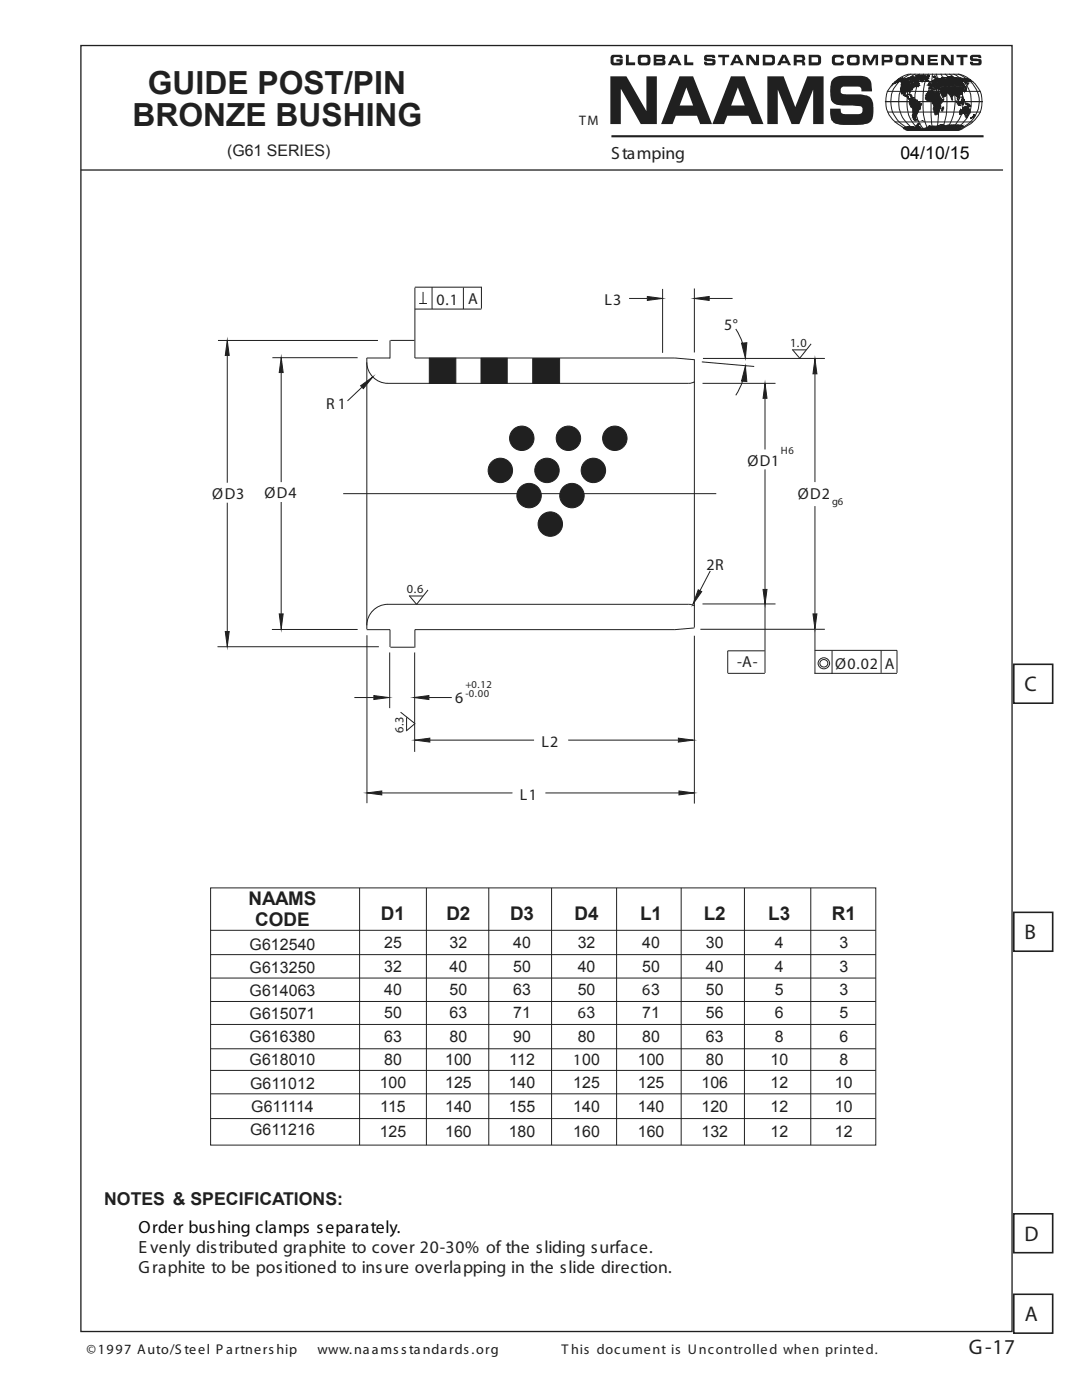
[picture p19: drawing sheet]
<svg xmlns="http://www.w3.org/2000/svg" width="216mm" height="279mm" viewBox="0 0 216 279" stroke-linecap="round" stroke-linejoin="round" font-family="sans-serif">
<defs><g id="words">
<g font-size="6.3" fill="#231f20">
<text x="29.5" y="18.7">GUIDE POST/PIN</text>
<text x="26.4" y="25.1">BRONZE BUSHING</text>
</g>
<g font-size="4.2" fill="#231f20">
<text x="204.4" y="138">C</text>
<text x="204.4" y="187.5">B</text>
<text x="204.4" y="247.6">D</text>
<text x="204.5" y="263.7">A</text>
<text x="193.3" y="270.3">G-17</text>
</g>
<g font-size="3.8" fill="#231f20">
<text x="49.6" y="180.5">NAAMS</text>
<text x="50.9" y="184.9">CODE</text>
<text x="76" y="183.6">D1</text>
<text x="89.1" y="183.6">D2</text>
<text x="101.8" y="183.6">D3</text>
<text x="114.7" y="183.6">D4</text>
<text x="127.7" y="183.6">L1</text>
<text x="140.4" y="183.6">L2</text>
<text x="153.3" y="183.6">L3</text>
<text x="166" y="183.6">R1</text>
</g>
<g font-size="3.5" fill="#231f20">
<text x="121.9" y="31.8">Stamping</text>
<text x="20.8" y="240.5">NOTES &amp; SPECIFICATIONS:</text>
<text x="27.6" y="250.1">E venly distributed graphite to cover 20-30% of the sliding surface.</text>
<text x="27.6" y="254">Graphite to be positioned to insure overlapping in the slide direction.</text>
</g>
<g font-size="3.5" fill="#050504">
<text x="179.7" y="31.8">04/10/15</text>
<text x="27.6" y="246.1">Order bushing clamps separately.</text>
</g>
<g font-size="3.2" fill="#231f20">
<text x="45.3" y="31.1">(G61 SERIES)</text>
<text x="87.1" y="60.9">0.1</text>
<text x="93.4" y="60.6">A</text>
<text x="120.6" y="60.9">L3</text>
<text x="144.5" y="65.8">5°</text>
<text x="65.1" y="81.6">R 1</text>
<text x="149.1" y="92.9">ØD1</text>
<text x="42.4" y="99.6">ØD3</text>
<text x="52.8" y="99.4">ØD4</text>
<text x="159.2" y="99.7">ØD2</text>
<text x="141" y="113.8">2R</text>
<text x="147.1" y="133.2">-A-</text>
<text x="166.6" y="133.5">Ø0.02</text>
<text x="176.5" y="133.5">A</text>
<text x="90.8" y="140.2">6</text>
<text x="108" y="149">L2</text>
<text x="103.7" y="159.6">L1</text>
<text x="49.8" y="189.5">G612540</text>
<text x="76.7" y="189.1">25</text>
<text x="89.7" y="189.1">32</text>
<text x="102.4" y="189.1">40</text>
<text x="115.3" y="189.1">32</text>
<text x="128.2" y="189.1">40</text>
<text x="140.9" y="189.1">30</text>
<text x="154.6" y="189.1">4</text>
<text x="167.5" y="189.1">3</text>
<text x="49.8" y="194.1">G613250</text>
<text x="76.7" y="193.9">32</text>
<text x="89.7" y="193.9">40</text>
<text x="102.4" y="193.9">50</text>
<text x="115.3" y="193.9">40</text>
<text x="128.2" y="193.9">50</text>
<text x="140.9" y="193.9">40</text>
<text x="154.6" y="193.9">4</text>
<text x="167.5" y="193.9">3</text>
<text x="49.8" y="198.8">G614063</text>
<text x="49.8" y="203.4">G615071</text>
<text x="76.7" y="198.6">40</text>
<text x="76.7" y="203.2">50</text>
<text x="89.7" y="198.6">50</text>
<text x="89.7" y="203.2">63</text>
<text x="102.4" y="198.6">63</text>
<text x="102.4" y="203.2">71</text>
<text x="115.3" y="198.6">50</text>
<text x="115.3" y="203.2">63</text>
<text x="128.2" y="198.6">63</text>
<text x="128.2" y="203.2">71</text>
<text x="140.9" y="198.6">50</text>
<text x="140.9" y="203.2">56</text>
<text x="154.6" y="198.6">5</text>
<text x="154.6" y="203.2">6</text>
<text x="167.5" y="198.6">3</text>
<text x="167.5" y="203.2">5</text>
<text x="49.8" y="208">G616380</text>
<text x="76.7" y="207.9">63</text>
<text x="89.7" y="207.9">80</text>
<text x="102.4" y="207.9">90</text>
<text x="115.3" y="207.9">80</text>
<text x="128.2" y="207.9">80</text>
<text x="140.9" y="207.9">63</text>
<text x="154.6" y="207.9">8</text>
<text x="167.5" y="207.9">6</text>
<text x="49.8" y="212.6">G618010</text>
<text x="76.7" y="212.6">80</text>
<text x="88.8" y="212.6">100</text>
<text x="101.6" y="212.6">112</text>
<text x="114.4" y="212.6">100</text>
<text x="127.3" y="212.6">100</text>
<text x="140.9" y="212.6">80</text>
<text x="153.7" y="212.6">10</text>
<text x="167.5" y="212.6">8</text>
<text x="49.9" y="217.2">G611012</text>
<text x="50.1" y="221.9">G611114</text>
<text x="75.8" y="217.2">100</text>
<text x="75.9" y="221.9">115</text>
<text x="88.8" y="217.2">125</text>
<text x="88.8" y="221.9">140</text>
<text x="101.5" y="217.2">140</text>
<text x="101.5" y="221.9">155</text>
<text x="114.4" y="217.2">125</text>
<text x="114.4" y="221.9">140</text>
<text x="127.3" y="217.2">125</text>
<text x="127.3" y="221.9">140</text>
<text x="140" y="217.2">106</text>
<text x="140" y="221.9">120</text>
<text x="153.7" y="217.2">12</text>
<text x="153.7" y="221.9">12</text>
<text x="166.6" y="217.2">10</text>
<text x="166.6" y="221.9">10</text>
<text x="49.9" y="226.5">G611216</text>
<text x="75.8" y="226.8">125</text>
<text x="88.8" y="226.8">160</text>
<text x="101.5" y="227">180</text>
<text x="114.4" y="226.8">160</text>
<text x="127.3" y="226.8">160</text>
<text x="140" y="227">132</text>
<text x="153.7" y="226.8">12</text>
<text x="166.6" y="227">12</text>
</g>
<g font-size="2.8" fill="#1c1917">
<text x="17.3" y="270.2">©1997 Auto/S teel P artnership</text>
<text x="63.3" y="270.2">www.naamsstandards.org</text>
</g>
<text font-size="2.8" fill="#231f20" x="112" y="270.2">T his document is Uncontrolled when printed.</text>
<text font-size="2.7" fill="#231f20" x="115.5" y="24.9">TM</text>
<g font-size="2.5" fill="#231f20">
<text x="157.6" y="69.2">1.0</text>
<text x="81.2" y="118.3">0.6</text>
<text x="80.5" y="146.3" transform="rotate(-90 80.5 146.3)">6.3</text>
</g>
<g font-size="2.1" fill="#231f20">
<text x="155.8" y="90.6">H6</text>
<text x="166" y="100.7">g6</text>
<text x="92.9" y="137.2">+0.12</text>
<text x="92.9" y="139.1">-0.00</text>
</g>
</g></defs>
<!-- layer: Layer 1 -->
<g fill="#231f20">
<path d="M122 11l.3-.1 1.7 .1 .3 .6h-.6l-.2-.2h-.9l-.2 .2v.7l.2 .2h1l.1-.2h-.7v-.5h1.3l-.1 1-.5 .2h-1.5l-.4-.6v-1z"/>
<path d="M124.9 10.9h.6v1.5h1.2v.6h-1.8z"/>
<path d="M136.5 10.9h.6v1.5h1.2v.6h-1.8z"/>
<path d="M140.7 11h1.8l.2 .6h-.6l-.1-.2h-.9l-.1 .2 1.6 .2 .2 .4-.1 .6-.3 .2h-1.7l-.2-.2v-.5h.5l.2 .3h.9l.1-.3-1.6-.2-.1-.8z"/>
<path d="M143.3 10.9h2.2v.5h-.9v1.6h-.4v-1.6h-.9z"/>
<path d="M148.9 10.9h.9l1.1 1.5v-1.5h.6v2.1h-1l-1-1.5v1.5h-.6z"/>
<path d="M166.3 11l1.7-.1 .3 .3 .1 .5h-.6l-.1-.3-1 .1v.9l.8 .1 .3-.1v-.2h.6a.61 .61 0 0 1-.5 .8h-1.6l-.3-.3v-1.3z"/>
<path d="M172.2 10.9h.8l.7 1.4 .7-1.4h.8v2.1h-.5v-1.5l-.8 1.5h-.4l-.8-1.5v1.5h-.5z"/>
<path d="M181.9 10.9h.9l1 1.5v-1.5h.6v2.1h-.9l-1-1.5v1.5h-.6z"/>
<path d="M185.1 10.9h2v.5h-1.5v.4h1.4v.4h-1.4v.3h1.6v.5h-2.1z"/>
<path d="M187.8 10.9h.9l1 1.5v-1.5h.6v2.1h-.8l-1.1-1.5v1.5h-.6z"/>
<path d="M190.9 10.9h2.2v.5h-.9v1.6h-.6v-1.6h-.7z"/>
<path d="M193.6 11.2l.4-.3 1.6 .1 .2 .6h-.6l-.1-.2h-.9l-.1 .2 1.7 .3v.9l-.4 .2h-1.6l-.2-.2-.1-.5h.6l.2 .3h.9l.1-.3-1.5-.1-.3-.4z"/>
<path d="M127.5 11l-.2 .4v1.3l.2 .3h.4a1.95 1.95 0 0 0 1.8-.2l.1-1.2-.2-.6zM127.9 11.6l.3-.2 .9 .2 .1 .8h-1.3z"/>
<path d="M130.4 10.9v2.1h2.2a.63 .63 0 0 0-.1-1 .57 .57 0 0 0 .2-.7 .57 .57 0 0 0-.5-.4zM131 12.2h1.2v.2l-1.2 .1zM131 11.4h1.1l.1 .2-.1 .2h-1.1z"/>
<path d="M134.2 10.9l-.9 2.1h.6l.2-.4h1.1l.2 .4h.6l-1-2.1zM134.6 11.4l.4 .8h-.7z"/>
<path d="M146.7 10.9l-1 2.1h.6l.1-.4h1.2l.2 .4h.6l-1-2.1zM147 11.4l.4 .8h-.7z"/>
<path d="M152.2 10.9v2.1h2l.4-.4a1.61 1.61 0 0 0-.2-1.5l-.4-.2zM152.7 11.4h1.2a.8 .8 0 0 1 0 1h-1.2z"/>
<path d="M156.1 10.9l-1 2.1h.6l.2-.4h1.2l.1 .4h.6l-1-2.1zM156.5 11.4l.3 .8h-.7z"/>
<path d="M159 11.4h.9l.2 .2v.3l-1.1 .1zM158.4 10.9v2.1h.6v-.6h.9l.2 .2v.4h.6l-.2-.7-.2-.1 .2-.1a.72 .72 0 0 0-.3-1.2z"/>
<path d="M161.4 10.9v2.1h2l.3-.3a1.81 1.81 0 0 0 0-1.5l-.5-.3zM161.9 11.4h1.2l.1 .2v.8h-1.3z"/>
<path d="M169.1 11.1l-.1 .5 .1 1.2 .5 .2h1.6l.3-.6v-1l-.3-.4-1.7-.1zM169.6 11.6l.4-.2 .9 .1v.9h-1.2z"/>
<path d="M175.9 10.9v2.1h.5v-.6h1.3a.87 .87 0 0 0-.1-1.5zM176.4 11.4h1l.1 .4-1.1 .2z"/>
<path d="M178.8 11.1l-.1 1.2 .1 .5 .3 .2h1.8l.3-.3v-1.3l-.3-.4-1.7-.1zM179.3 11.6l.3-.2 1 .1v.9h-1.2z"/>
</g>
<path d="M122 27.2h74.3" fill="none" stroke="#231f20" stroke-width=".42"/>
<g fill="#231f20">
<path d="M121.8 15.2h3.2l4 7v-7h2.1v9.6h-3.2l-4-7v7h-2.1z"/>
<path d="M153.1 15.2h3.3l2.3 6.2 2.4-6.2h3.2v9.6h-2v-6.9l-2.8 6.9h-1.6l-2.7-6.9v6.9h-2.1z"/>
<path d="M166.2 15.8l.7-.5 .6-.1 4.3-.1a2.01 2.01 0 0 1 2.1 2.2l.1 .9h-2.1l-.2-.7-.5-.2h-3l-.3 .2-.1 .3v.7l.4 .3h3.6a2.56 2.56 0 0 1 2.1 .9 5.6 5.6 0 0 1-.1 4.5 2.64 2.64 0 0 1-2 .7 15.6 15.6 0 0 1-4.7-.1 1.54 1.54 0 0 1-1.4-1.4l-.1-1.7h2.1a.85 .85 0 0 0 .9 1.1h2.6l.6-.2 .3-.4v-.6l-.1-.2a1.32 1.32 0 0 0-1.2-.3h-.7a7 7 0 0 1-3.4-.3l-.3-.1a1.94 1.94 0 0 1-.7-2.1 4.3 4.3 0 0 1 .5-2.8z"/>
<path d="M135.6 15.2l-3.7 9.6h2.3l.6-1.7h4.3l.6 1.7h2.4l-3.8-9.6zM137 17.5l1.3 3.6h-2.7z"/>
<path d="M145.8 15.2l-3.7 9.6h2.4l.6-1.7h4.2l.7 1.7h2.3l-3.7-9.6zM147.2 17.5l1.4 3.6h-2.7z"/>
</g>
<g fill="none" stroke="#231f20" stroke-width=".2">
<path d="M177.1 18.2h18.5M178.1 16.7a6.7 6.7 0 0 1 3.1-1.9h10.3a5.7 5.7 0 0 1 4.3 6.9 6.3 6.3 0 0 1-4.3 4.1h-10.3a5.9 5.9 0 0 1-4.4-5.5 4.6 4.6 0 0 1 1.3-3.6zM178.6 16.3h15.5M181.7 14.8a5.9 5.9 0 0 0-4 5.5 5.9 5.9 0 0 0 4 5.5M182.6 14.8a6.3 6.3 0 0 0 0 11M183.5 14.8a6.5 6.5 0 0 0-2.5 6.3 5.9 5.9 0 0 0 2.5 4.7M184.3 14.8a7.7 7.7 0 0 0-1.6 6.9 6.3 6.3 0 0 0 1.6 4.1M185.2 14.8a13.1 13.1 0 0 0-1 7.5l.1 .6a7.5 7.5 0 0 0 .9 2.9M186.1 14.8l-.2 2.9a37.1 37.1 0 0 0 .2 8.1M186.8 14.8l.4 1.2a30.3 30.3 0 0 1-.4 9.8M187.8 14.8a11 11 0 0 1 1.1 6.9 8.1 8.1 0 0 1-1.1 4.1M188.6 14.8l.3 .3a7.6 7.6 0 0 1 1.5 6.7 6.3 6.3 0 0 1-1.8 4"/>
<path d="M189.5 14.8a6.1 6.1 0 0 1 2.6 6.3 5.7 5.7 0 0 1-2.6 4.7M190.3 14.8a6.1 6.1 0 0 1 3.5 5.5 6.1 6.1 0 0 1-3.5 5.5M191.2 14.8a5.8 5.8 0 0 1 4 7 6.1 6.1 0 0 1-4 4M176.7 20.3h19.3M177.2 22.4h18.4M178.6 24.3h15.4"/>
</g>
<g fill="#231f20">
<path d="M187.1 17.6l.7-.1v-.1h4.4l-.1 .2 .2 .2-.1 .2-.2-.4-.1 .1-.1-.2-.2 .1 .1 .1 .2 .1v.2l.2 .4-.2 .4-.4 .1-.1-.1-.1 .2 .3 .4-.1 .3-.4-.3-.1 .3 .3 .5-.2-.2-.1-.7-.1-.2-.1 .1-.2-.4h-.2l-.4 .4-.1 .6-.3-1-.1 .1-.1-.1 .1-.1-.8-.3-.2 .1-.2-.3 .2 .5 .2-.1a.31 .31 0 0 1 .2 .4 .31 .31 0 0 1-.4 .2l-.4 .2-.6-1.2 .1-.4h-.3z"/>
<path d="M186.1 16.1l.9-.5 .6 .2h-.4l.2 .2 .3-.1-.1-.1 .8-.1 .2 .1-.1-.3 .3 .4 .3-.1h-.3l-.1-.2 .4 .1-.2-.2 .6-.2h.5l-.2 .3 .3-.2 3.4 .5 .1 .1-.4-.1 .2 .2-.5 .2 .2 .2v.4l-.4-.4 .1-.4-.1 .2-.2-.2 .1 .2h-.6l-.1 .3 .4 .1h-.1l.3 .3-.2 .5-.1-.1h-4.4l-.2-.2 .1-.1-.3 .1h.2l-.2 .1-.1-.2-.1 .4h-.3l.1 .2h-.2v-.2l-.4-.3 .3 .4-.1-.1v.2a.43 .43 0 0 0-.6-.4l-.2 .3a.25 .25 0 0 1-.2 .2 .25 .25 0 0 1-.3-.1l.1-.4 .3 .1v-.3l-.1-.1 .7-.4-.1-.1 .1-.1v.2h.5v-.2l.1 .1-.1-.2h.4h-.4v-.2l.1-.1-.1-.1-.2 .2v.4h-.2l-.1-.2-.2 .1z"/>
<path d="M190.2 17h.8l-.3 .4 .3 .3h-.8l.3-.3z"/>
</g>
<path d="M186.1 16.1l.9-.5 .6 .2h-.4l.2 .2 .3-.1-.1-.1 .8-.1 .2 .1-.1-.3 .3 .4 .3-.1h-.3l-.1-.2 .4 .1-.2-.2 .6-.2h.5l-.2 .3 .3-.2 3.4 .5 .1 .1-.4-.1 .2 .2-.5 .2 .2 .2v.4l-.4-.4 .1-.4-.1 .2-.2-.2 .1 .2h-.6l-.1 .3 .4 .1h-.1l.3 .3-.4 .6 .2 .3-.1 .1-.2-.4-.1 .1-.1-.2-.2 .1 .1 .1 .2 .1v.2l.2 .4-.2 .4-.4 .1-.1-.1-.1 .2 .3 .4-.1 .3-.4-.3-.1 .3 .3 .5-.2-.2-.1-.7-.1-.2-.1 .1-.2-.4h-.2l-.4 .4-.1 .6-.3-1-.1 .1-.1-.1 .1-.1-.8-.3-.2 .1-.2-.3 .2 .5 .2-.2 .2 .3-.2 .4-.6 .2-.6-1.2 .1-.4-.5-.1 .1-.2h.6l-.2-.3 .1-.1-.3 .1h.2l-.2 .1-.1-.2-.1 .4h-.3l.1 .2h-.2v-.2l-.4-.3 .3 .4-.1-.1v.2a.43 .43 0 0 0-.6-.4l-.2 .3a.25 .25 0 0 1-.2 .2 .25 .25 0 0 1-.3-.1l.1-.4 .3 .1v-.3l-.1-.1 .7-.4-.1-.1 .1-.1v.2h.5v-.2l.1 .1-.1-.2h.4h-.4v-.2l.1-.1-.1-.1-.2 .2v.4h-.2l-.1-.2-.2 .1z" fill="none" stroke="#231f20" stroke-width=".2"/>
<path d="M181.8 19.5h.1v.2l.2-.2 .2 .1h.1l.3 .3a.34 .34 0 0 1 .3 .5l.2-.1 .7 .5-.2 .4-.1 .7-.4 .1a.46 .46 0 0 1-.3 .6v.4l-.3 .1 .2 .1-.2 .2 .2 .1-.2 .2 .2 .2h-.2l-.4-.4 .1-.1-.2-.5v-1.3l-.3-.2-.4-.7 .1-.5 .2-.2-.1-.2z" fill="#231f20"/>
<path d="M181.8 19.5h.1v.2l.2-.2 .2 .1h.1l.3 .3a.34 .34 0 0 1 .3 .5l.2-.1 .7 .5-.2 .4-.1 .7-.4 .1a.46 .46 0 0 1-.3 .6v.4l-.3 .1 .2 .1-.2 .2 .2 .1-.2 .2 .2 .2h-.2l-.4-.4 .1-.1-.2-.5v-1.3l-.3-.2-.4-.7 .1-.5 .2-.2-.1-.2z" fill="none" stroke="#231f20" stroke-width=".2"/>
<path d="M178.9 16.1l-.1 .1 .5-.2h-.2l.4-.1-.1-.1 .6-.2 .6 .2 .4-.2 .6 .2h.5l.2-.2 .1 .2 .3-.1v.1l-.3 .2-.1-.1 .1 .1-.5 .1-.1 .4h.4v.4l.4-.8h.2l.1 .1-.1 .2 .3-.1v.2l.2 .1-.2 .1 .2-.1v.2l-.9 .3 .4-.1-.1 .1 .2 .1-.5 .1-.4 .5v-.2l-.1 .4-.3 .2v.4l-.1-.4-.8 .2v.6h.2l.2-.2v.4l.2 .1v.4h.4l-.4 .1-.5-.6-.2 .1-.4-.3-.3-.9 .1 .7-.1-.3-.2-.9 .4-.6-.1-.7h-.7l.3-.2-1 .5 .5-.3h-.3l.2-.1-.2 .1z" fill="#231f20"/>
<path d="M178.8 16.3l.5-.3h-.2l.6-.4 .9 .2 .4-.2 .6 .2h.5l.2-.2 .1 .2 .3-.1-.3 .3-.1-.1 .1 .1-.4 .1-.2 .4 .4 .1v.3l.2-.6 .4-.2 .1 .1-.1 .2 .3-.1v.2l.2 .1-.2 .1 .2-.1v.2l-.9 .3 .4-.1-.1 .1 .2 .1-.5 .1-.4 .5v-.2l-.4 .7v.3l-.1-.3h-.4a.42 .42 0 0 0-.4 .3 .42 .42 0 0 0 .1 .4l.3-.2v.4l.2 .1v.4l.4 .1h-.4l-.5-.6-.2 .1-.4-.3-.3-.9 .1 .7-.1-.3-.2-.9 .4-.6-.1-.7h-.7l.3-.1-1 .4 .5-.3-.3 .1 .2-.2z" fill="none" stroke="#231f20" stroke-width=".2"/>
<path d="M182.5 15.6h.6l.4 .2-.1 .2-.3-.1 .1 .1h-.2l.1 .2-.4-.2 .3-.2v-.2l-.4 .1z" fill="#231f20"/>
<path d="M182.5 15.6h.6l.4 .2-.1 .2-.3-.1 .1 .1h-.2l.1 .2-.4-.2 .3-.2v-.2l-.4 .1z" fill="none" stroke="#231f20" stroke-width=".2"/>
<path d="M181.2 16.1h.1" fill="none" stroke="#231f20" stroke-width=".2"/>
<path d="M181.1 16.2l.2-.1zM180.9 16.2h.2v-.1z" fill="#dbdcde"/>
<path d="M180.9 16.2l.4-.1z" fill="none" stroke="#231f20" stroke-width=".2"/>
<path d="M179.9 16.9l.1 .1z" fill="#231f20"/>
<path d="M179.9 16.9l.1 .1z" fill="none" stroke="#231f20" stroke-width=".2"/>
<path d="M183 15.2l-.2 .1 1.2-.2h-.8h.1h-.2v.2zM183 15.1h.2zM183.1 15.1h.1z" fill="#231f20"/>
<path d="M183 15.1h1l-1.2 .2h.3h-.1v-.1l.1 .1v-.2h.4z" fill="none" stroke="#231f20" stroke-width=".2"/>
<path d="M181.1 16.4l.2-.1z" fill="#dbdcde"/>
<path d="M181.1 16.4l.2-.1z" fill="none" stroke="#231f20" stroke-width=".2"/>
<path d="M182.4 15.9l.2 .1h-.3z" fill="#fff"/>
<path d="M182.4 15.9l.2 .2h-.3z" fill="none" stroke="#231f20" stroke-width=".2"/>
<path d="M181.3 16.6l.1 .2v-.2z" fill="#dbdcde"/>
<path d="M181.3 16.6h.1l-.1 .3z" fill="none" stroke="#231f20" stroke-width=".2"/>
<path d="M182.4 15.5l.2-.1z" fill="#231f20"/>
<path d="M182.4 15.4h.2l-.2 .2z" fill="none" stroke="#231f20" stroke-width=".2"/>
<path d="M182.4 15.4h.2z" fill="#231f20"/>
<path d="M182.4 15.4h.2z" fill="none" stroke="#231f20" stroke-width=".2"/>
<path d="M183.1 16.9l.2-.1-.2 .2h.2v.1h-.3z" fill="#231f20"/>
<path d="M183.1 16.9l.2-.1-.2 .2h.2v.1h-.3z" fill="none" stroke="#231f20" stroke-width=".2"/>
<path d="M182.8 15.1v.2l.3-.2z" fill="#231f20"/>
<path d="M182.8 15.1l.3 .1-.3 .1 .1-.1z" fill="none" stroke="#231f20" stroke-width=".2"/>
<path d="M181.7 15.4l.5-.1z" fill="#231f20"/>
<path d="M181.7 15.4l.5-.1z" fill="none" stroke="#231f20" stroke-width=".2"/>
<path d="M182 15.8l.2-.1z" fill="#231f20"/>
<path d="M182 15.8l.2-.1z" fill="none" stroke="#231f20" stroke-width=".2"/>
<path d="M182.1 15.5l.2-.1v.2z" fill="#231f20"/>
<path d="M182.1 15.5l.2-.1v.2z" fill="none" stroke="#231f20" stroke-width=".2"/>
<path d="M181.4 15.6l.6-.1-.1 .1 .1 .1-.6 .1 .2-.1z" fill="#231f20"/>
<path d="M181.4 15.6l.6-.1-.1 .1 .1 .1-.6 .1 .2-.1z" fill="none" stroke="#231f20" stroke-width=".2"/>
<path d="M181.2 15.5h.5l-.5 .1z" fill="#231f20"/>
<path d="M181.2 15.6l.2-.2 .3 .2z" fill="none" stroke="#231f20" stroke-width=".2"/>
<path d="M180.8 15.9l.2 .1 .2-.1zM180.8 16h.2z" fill="#dbdcde"/>
<path d="M180.8 15.9h.4l-.2 .1h-.2l.2-.1z" fill="none" stroke="#231f20" stroke-width=".2"/>
<path d="M180.6 15.8h.1" fill="none" stroke="#231f20" stroke-width=".2"/>
<path d="M181.3 18.8h.2l.3 .2z" fill="#231f20"/>
<path d="M181.3 18.8h.2l.3 .2z" fill="none" stroke="#231f20" stroke-width=".2"/>
<path d="M183.5 15.3h.1M184 16.3h.1" fill="none" stroke="#231f20" stroke-width=".2"/>
<path d="M183.4 15.3l.4-.2h1l-.1-.1 .8 .1-.2 .1h.1h-.2v.4h-.3l.2 .1-.3-.1v.2l.2-.1-.8 .3-.2 .3h-.2l-.1-.3h.1h-.1v-.2h.2h-.1h.1l-.1-.1h.2l-.2-.1 .1-.2z" fill="#231f20"/>
<path d="M183.4 15.3l.4-.2h1l-.1-.1 .8 .1-.2 .1h.1h-.2v.4h-.3l.2 .1-.3-.1v.2l.2-.1-.8 .3-.2 .3h-.2l-.1-.3h.1h-.1v-.2h.2h-.1h.1l-.1-.1h.2l-.2-.1 .1-.2zM185.3 15.2h.1" fill="none" stroke="#231f20" stroke-width=".2"/>
<path d="M184.7 15h.1" fill="none" stroke="#231f20" stroke-width=".2"/>
<path d="M184.7 15.1h.1" fill="none" stroke="#231f20" stroke-width=".2"/>
<path d="M184.6 15.1h.1" fill="none" stroke="#231f20" stroke-width=".2"/>
<path d="M184.5 15.1h.1" fill="none" stroke="#231f20" stroke-width=".2"/>
<path d="M184.4 15.1h.1" fill="none" stroke="#231f20" stroke-width=".2"/>
<path d="M181.9 19.1h.1M184.2 15.1h.1" fill="none" stroke="#231f20" stroke-width=".2"/>
<path d="M181.9 17.4h.3z" fill="#dbdcde"/>
<path d="M181.9 17.4h.3z" fill="none" stroke="#231f20" stroke-width=".2"/>
<path d="M181.4 17.2l.3-.2v.2l.3 .2-.1-.1-.2 .2 .2-.1-.2 .2 .1-.3h-.1l-.2 .3 .1-.3 .2-.1z" fill="#dbdcde"/>
<path d="M181.4 17.2l.3-.2v.2l.3 .2-.1-.1-.2 .2 .2-.1-.2 .2 .1-.3h-.1l-.2 .3 .1-.3 .2-.1z" fill="none" stroke="#231f20" stroke-width=".2"/>
<path d="M178.4 16.6h.1z" fill="#fff"/>
<path d="M178.4 16.7l.1-.1z" fill="none" stroke="#231f20" stroke-width=".2"/>
<path d="M178.2 16.8h.1" fill="none" stroke="#231f20" stroke-width=".2"/>
<path d="M181.2 16.2h.1" fill="none" stroke="#231f20" stroke-width=".2"/>
<path d="M181.1 16.2h.2zM180.9 16.2l-.1 .1h.2l.1-.1-.1 .1z" fill="#dbdcde"/>
<path d="M180.9 16.2l.1 .1v-.1h.3l-.3 .1h-.2z" fill="none" stroke="#231f20" stroke-width=".2"/>
<path d="M181 16.4h.2z" fill="#dbdcde"/>
<path d="M181 16.4h.2z" fill="none" stroke="#231f20" stroke-width=".2"/>
<path d="M182.4 15.9l.1 .2h-.3z" fill="#231f20"/>
<path d="M182.4 15.9l.1 .2h-.3z" fill="none" stroke="#231f20" stroke-width=".2"/>
<path d="M181.3 16.7l.1 .2v-.2z" fill="#dbdcde"/>
<path d="M181.3 16.7h.1l-.1 .2z" fill="none" stroke="#231f20" stroke-width=".2"/>
<path d="M180.8 15.9l.1 .2 .2-.2z" fill="#dbdcde"/>
<path d="M180.8 16l.3-.1v.1zM183.9 16.3h.1" fill="none" stroke="#231f20" stroke-width=".2"/>
<path d="M184.6 15.1h.1" fill="none" stroke="#231f20" stroke-width=".2"/>
<path d="M184.4 15.1h.1z" fill="#fff"/>
<path d="M184.4 15.1h.1z" fill="none" stroke="#231f20" stroke-width=".2"/>
<path d="M178.2 16.7v.1z" fill="#fff"/>
<path d="M178.2 16.7v.1z" fill="none" stroke="#231f20" stroke-width=".2"/>
<path d="M184.1 24.1h.1" fill="none" stroke="#231f20" stroke-width=".2"/>
<path d="M183 20.4l.1 .1z" fill="#fff"/>
<path d="M183 20.4v.1z" fill="none" stroke="#231f20" stroke-width=".2"/>
<path d="M182.6 24l.3 .1z" fill="#fff"/>
<path d="M182.6 24l.3 .1z" fill="none" stroke="#231f20" stroke-width=".2"/>
<path d="M182.4 23.9l.1 .1z" fill="none" stroke="#231f20" stroke-width=".2"/>
<path d="M182.3 23.7v.1z" fill="#fff"/>
<path d="M182.3 23.7v.1z" fill="none" stroke="#231f20" stroke-width=".2"/>
<path d="M182.1 23.2l.1 .2z" fill="#fff"/>
<path d="M182.1 23.2l.1 .2z" fill="none" stroke="#231f20" stroke-width=".2"/>
<path d="M183.1 23.8l-.1 .2z" fill="#fff"/>
<path d="M183.1 23.8l-.1 .2z" fill="none" stroke="#231f20" stroke-width=".2"/>
<path d="M182.4 19.7v.1zM183 23.9h.1" fill="none" stroke="#231f20" stroke-width=".2"/>
<path d="M182.4 19.6v.2" fill="none" stroke="#fff" stroke-width=".2"/>
<path d="M184.8 16l.1 .2 .4-.1v-.1l-.2 .1zM184.9 16h.1z" fill="#231f20"/>
<path d="M184.8 16l.1 .1-.1-.1 .2 .1 .3-.1v.1l-.4 .1z" fill="none" stroke="#231f20" stroke-width=".2"/>
<path d="M186.4 15.2v.1zM186.3 15.3h.1zM186.3 15.3l.2 .1 .1-.1z" fill="#231f20"/>
<path d="M185.7 17h.1M186.3 15.3h.3l-.1 .1-.2-.1h.2z" fill="none" stroke="#231f20" stroke-width=".2"/>
<path d="M189.9 19.8l.1 .2z" fill="#231f20"/>
<path d="M189.9 19.8l.1 .2z" fill="none" stroke="#231f20" stroke-width=".2"/>
<path d="M191.5 19.1h.1" fill="none" stroke="#231f20" stroke-width=".2"/>
<path d="M192 18.7v.2z" fill="#231f20"/>
<path d="M192 18.7v.2z" fill="none" stroke="#231f20" stroke-width=".2"/>
<path d="M192.5 17.4l.3 .1-.1 .1h-.1z" fill="#231f20"/>
<path d="M192.5 17.4h.2v.2h-.1h.1z" fill="none" stroke="#231f20" stroke-width=".2"/>
<path d="M192.3 18.1l.2 .2z" fill="#231f20"/>
<path d="M192.3 18.2h.2v.1z" fill="none" stroke="#231f20" stroke-width=".2"/>
<path d="M192.5 18.1h.1z" fill="#231f20"/>
<path d="M192.5 18.1h.1z" fill="none" stroke="#231f20" stroke-width=".2"/>
<path d="M192.6 17.6l.2 .5h-.5l.3-.3 .1 .1z" fill="#231f20"/>
<path d="M192.6 17.6l.2 .5h-.5l.3-.3 .1 .1z" fill="none" stroke="#231f20" stroke-width=".2"/>
<path d="M192.8 17.4h.1" fill="none" stroke="#231f20" stroke-width=".2"/>
<path d="M189.3 17.2h.2zM189.2 17.3h.1z" fill="#dbdcde"/>
<path d="M189.3 17.2h.2l-.2 .2z" fill="none" stroke="#231f20" stroke-width=".2"/>
<path d="M190.7 16.7v.2h-.2z" fill="#dbdcde"/>
<path d="M190.7 16.7v.2h-.2z" fill="none" stroke="#231f20" stroke-width=".2"/>
<path d="M192.8 17.4h.1" fill="none" stroke="#231f20" stroke-width=".2"/>
<path d="M188.7 15.7h.1" fill="none" stroke="#231f20" stroke-width=".2"/>
<path d="M188.8 15.6h.1" fill="none" stroke="#231f20" stroke-width=".2"/>
<path d="M188.5 15.6h.1" fill="none" stroke="#231f20" stroke-width=".2"/>
<path d="M187.8 15.7h.1" fill="none" stroke="#231f20" stroke-width=".2"/>
<path d="M187.9 15.5l-.1 .1 .5-.1zM188 15.6h.1z" fill="#231f20"/>
<path d="M187.9 15.5h.4l-.5 .1z" fill="none" stroke="#231f20" stroke-width=".2"/>
<path d="M187.8 15.6v.1h.1v-.1zM187.9 15.7l.2 .1z" fill="#231f20"/>
<path d="M187.8 15.6l.3 .2-.3-.1z" fill="none" stroke="#231f20" stroke-width=".2"/>
<path d="M193 17h.1" fill="none" stroke="#231f20" stroke-width=".2"/>
<path d="M192.8 16.4h.1" fill="none" stroke="#231f20" stroke-width=".2"/>
<path d="M191.9 16.8h.1" fill="none" stroke="#231f20" stroke-width=".2"/>
<path d="M192.2 16.8l.4 .6z" fill="#231f20"/>
<path d="M192.2 16.8l.4 .6z" fill="none" stroke="#231f20" stroke-width=".2"/>
<path d="M187.1 16.3l.1 .1z" fill="#fff"/>
<path d="M187.1 16.3l.1 .1z" fill="none" stroke="#231f20" stroke-width=".2"/>
<path d="M186.1 17.6l.1-.1z" fill="#231f20"/>
<path d="M186.1 17.6l.1-.1z" fill="none" stroke="#231f20" stroke-width=".2"/>
<path d="M186.7 17.9l.2 .1z" fill="#231f20"/>
<path d="M186.7 17.9l.2 .1z" fill="none" stroke="#231f20" stroke-width=".2"/>
<path d="M186.9 17.8v.1z" fill="#fff"/>
<path d="M186.9 17.8v.1z" fill="none" stroke="#231f20" stroke-width=".2"/>
<path d="M186.1 17.6v.2z" fill="#231f20"/>
<path d="M186.1 17.6v.2z" fill="none" stroke="#231f20" stroke-width=".2"/>
<path d="M186.3 17.8h.2v.2z" fill="#231f20"/>
<path d="M186.3 17.8h.2v.2z" fill="none" stroke="#231f20" stroke-width=".2"/>
<path d="M185.3 16.8v.2l.1-.1 .1-.2z" fill="#231f20"/>
<path d="M185.3 16.8l.2-.1-.1 .2-.1 .1z" fill="none" stroke="#231f20" stroke-width=".2"/>
<path d="M185.5 16.5l-.1 .1z" fill="#fff"/>
<path d="M185.5 16.5l-.1 .1zM185.5 16.7h.1" fill="none" stroke="#231f20" stroke-width=".2"/>
<path d="M185.5 16.5l.1 .4h-.1v.2h.1l.2-.2-.1-.4z" fill="#231f20"/>
<path d="M185.5 16.5h.2l.1 .4-.2 .2h-.1l.1-.1h-.1l.1-.1v-.1l-.1-.1z" fill="none" stroke="#231f20" stroke-width=".2"/>
<path d="M185.5 16.5h.1" fill="none" stroke="#231f20" stroke-width=".2"/>
<path d="M188.5 17.3l.1 .2h-.1z" fill="#dbdcde"/>
<path d="M188.5 17.3l.1 .2h-.1v-.1h.1z" fill="none" stroke="#231f20" stroke-width=".2"/>
<path d="M188 21.6l.3-.2-.2 .8-.2-.2z" fill="#231f20"/>
<path d="M188 21.6l.3-.2-.2 .8-.2-.2z" fill="none" stroke="#231f20" stroke-width=".2"/>
<path d="M191.6 22l.4-.2 .3-.4 .2 .2 .2-.4 .2 .1-.1 .3 .2 .1 .2-.5 .2 .6a.69 .69 0 0 1-.1 1l-.4 .4v-.1h-.2v-.3l-.1 .1 .1-.2-.1 .2-.1-.3-1 .3z" fill="#231f20"/>
<path d="M191.6 22v.1l.4-.2 .3-.5 .2 .2 .2-.4 .2 .1-.1 .3 .2 .1 .2-.5 .2 .7a.63 .63 0 0 1-.1 .9l-.4 .4v-.1h-.2v-.3l-.1 .1 .1-.2-.2 .2v-.3l-1 .3z" fill="none" stroke="#231f20" stroke-width=".2"/>
<path d="M192.6 21.3h.1z" fill="#fff"/>
<path d="M192.6 21.3h.1" fill="none" stroke="#231f20" stroke-width=".2"/>
<path d="M193.7 22.2h.1" fill="none" stroke="#231f20" stroke-width=".2"/>
<path d="M192.6 22.9h.1" fill="none" stroke="#231f20" stroke-width=".2"/>
<path d="M192.8 23.3h.2l-.2 .2z" fill="#231f20"/>
<path d="M192.8 23.3h.2l-.2 .2z" fill="none" stroke="#231f20" stroke-width=".2"/>
<path d="M190.7 20.1l.5 .4 .1 .4z" fill="#231f20"/>
<path d="M190.7 20.1l.5 .4 .1 .4z" fill="none" stroke="#231f20" stroke-width=".2"/>
<path d="M192.2 20.8v.1z" fill="#fff"/>
<path d="M192.2 20.8v.1z" fill="none" stroke="#231f20" stroke-width=".2"/>
<path d="M192.1 20.8h.1" fill="none" stroke="#231f20" stroke-width=".2"/>
<path d="M192 20.4h.3zM192 20.5v.4v-.2l.1 .1 .1-.3z" fill="#231f20"/>
<path d="M192 20.4h.3l-.3 .1 .1 .1 .1-.1-.1 .3-.1-.1v.2z" fill="none" stroke="#231f20" stroke-width=".2"/>
<path d="M191.3 20.9l.4 .2z" fill="#231f20"/>
<path d="M191.3 20.9l.4 .2z" fill="none" stroke="#231f20" stroke-width=".2"/>
<path d="M191.3 20.4h.1" fill="none" stroke="#231f20" stroke-width=".2"/>
<path d="M191.1 20.4h.1" fill="none" stroke="#231f20" stroke-width=".2"/>
<path d="M191.5 20.4l.4-.4 .1 .4-.2 .3a.27 .27 0 0 1-.3 0 .27 .27 0 0 1 0-.3z" fill="#231f20"/>
<path d="M191.5 20.4l.4-.4 .1 .4-.2 .3a.27 .27 0 0 1-.3 0 .27 .27 0 0 1 0-.3z" fill="none" stroke="#231f20" stroke-width=".2"/>
<path d="M194.5 23l-.1 .1zM194.4 23v.1zM194.4 23.1l-.1 .3 .2-.3z" fill="#231f20"/>
<path d="M194.4 22.9v.2l.1-.1-.1 .1h.1l-.2 .3z" fill="none" stroke="#231f20" stroke-width=".2"/>
<path d="M193.7 23.6l.4-.4 .2 .1-.5 .4h-.1z" fill="#231f20"/>
<path d="M193.7 23.6l.4-.4 .2 .1-.5 .4h-.1z" fill="none" stroke="#231f20" stroke-width=".2"/>
<path d="M192.6 20.5l.3 .2 .1-.1 .4 .2 .3 .4-.4-.2-.1 .2-.1-.2-.1 .1v-.2l-.3-.1z" fill="#231f20"/>
<path d="M192.6 20.5l.3 .2 .1-.1 .4 .2 .3 .4-.4-.2-.1 .2-.1-.2-.1 .1v-.2l-.3-.1z" fill="none" stroke="#231f20" stroke-width=".2"/>
<path d="M192.1 20l.2 .1v-.1l.1 .1-.1-.2z" fill="#231f20"/>
<path d="M192.1 20l.2-.1 .1 .2-.1-.1v.1z" fill="none" stroke="#231f20" stroke-width=".2"/>
<path d="M192.2 19.6h.1" fill="none" stroke="#231f20" stroke-width=".2"/>
<path d="M192 19.3l.1 .3zM192.1 19.5v.1zM192.1 19.6l.1 .1z" fill="#231f20"/>
<path d="M192 19.3l.2 .4-.2-.3z" fill="none" stroke="#231f20" stroke-width=".2"/>
<path d="M180.3 25.5l1-.1-.1-.1 1.1 .1-.3-.1h1.3l-.2-.3h-.1l.3-.3-.1 .3 .4 .3-.1 .2a1.72 1.72 0 0 0 1.5-.1l.3-.1v-.1l.5 .1 1.3-.3 .2 .1 .5-.2 .7 .1-.1 .1h.3a1.71 1.71 0 0 1 1.4-.2h1.1l1 .4-1.2 .4 .2 .1 .5 .1-.4 .1h-10.2l-.5-.1h.8z" fill="#231f20"/>
<path d="M180.3 25.5l1-.1-.1-.1 .5 .1h.6l-.3-.1h1.3l-.2-.3h-.1l.3-.3-.1 .4 .4 .2-.1 .2a1.72 1.72 0 0 0 1.5-.1l.4-.1-.1-.1 .2 .1 .2-.2 .1 .2 .1-.2h1.4l.5-.2 .7 .1-.1 .1h.3a1.71 1.71 0 0 1 1.4-.2h1.1l1 .4v-.1l-1.2 .5 .7 .2-.4 .1h-10.2l-.5-.1h.8z" fill="none" stroke="#231f20" stroke-width=".2"/>
<path d="M191.6 25.6h.1z" fill="#fff"/>
<path d="M191.6 25.6h.1z" fill="none" stroke="#231f20" stroke-width=".2"/>
<path d="M180.3 25.6h.2z" fill="#fff"/>
<path d="M180.3 25.6h.2z" fill="none" stroke="#231f20" stroke-width=".2"/>
<path d="M180.5 25.4v.1z" fill="#fff"/>
<path d="M180.5 25.4v.1z" fill="none" stroke="#231f20" stroke-width=".2"/>
<path d="M182.9 25.2h.2l-.1-.1 .2 .2z" fill="#fff"/>
<path d="M182.9 25.2h.2l-.1-.1 .2 .2z" fill="none" stroke="#231f20" stroke-width=".2"/>
<path d="M182.9 25.2h.1" fill="none" stroke="#231f20" stroke-width=".2"/>
<path d="M183.1 24.9h.1" fill="none" stroke="#231f20" stroke-width=".2"/>
<path d="M183.4 24.7h.1" fill="none" stroke="#231f20" stroke-width=".2"/>
<path d="M183.2 24.7h.1z" fill="#fff"/>
<path d="M183.2 24.7h.1z" fill="none" stroke="#231f20" stroke-width=".2"/>
<path d="M182.4 15.6h.5z" fill="#231f20"/>
<path d="M182.4 15.6h.5z" fill="none" stroke="#231f20" stroke-width=".2"/>
<path d="M181.7 19.2l.3 .1zM181.7 19.3h.1z" fill="#231f20"/>
<path d="M181.7 19.2l.3 .1h-.3z" fill="none" stroke="#231f20" stroke-width=".2"/>
<path d="M185.3 18.1l.2 .1 .7-.2-.1 .2 .5 .3v-.2l.5 .1 .1-.1 .6 1.5 .2 .1 .3-.2-.1 .5-.5 .5v.9l-.3 .3v.3l-.1 .1a.51 .51 0 0 1-.2 .5 .51 .51 0 0 1-.5 .1l-.4-1.2a1.1 1.1 0 0 0-.1-1.2v-.3l-.4-.1a.56 .56 0 0 1-.9-.4l-.1-.2v-.5z" fill="#231f20"/>
<g fill="none" stroke="#231f20" stroke-width=".2">
<path d="M185.3 18.1l.2 .1 .7-.2-.1 .2 .5 .3v-.2l.8 .1v.3l-.1-.2v.1l.5 1.2 .2 .1 .3-.2-.1 .5-.5 .5v.9l-.3 .3v.3l-.1 .1a.51 .51 0 0 1-.2 .5 .51 .51 0 0 1-.5 .1l-.4-1.2a1.1 1.1 0 0 0-.1-1.2v-.3l-.4-.1a.56 .56 0 0 1-.9-.4l-.1-.2v-.5zM77.3 76.5h60.1M77.8 71.4h-4.6v54.2M77.8 67.9v3.6M77.9 67.9h4.8M82.8 71.4h51.9M134.7 71.4l3.8 .4M138.6 71.7v53.5M68.5 98.5h74.4M82.8 125.7v3.5M42 177.2h132.8v51.3h-132.8zM71.8 177.2v51.3"/>
<path d="M85.1 177.2v51.3M97.5 177.2v51.3M110.1 177.2v51.3M123 177.2v51.3M135.9 177.2v51.3M148.5 177.2v51.3M161.8 177.2v51.3M42 185.7h132.8M42 190.5h132.8M42 195.2h132.8M42 199.9h132.8M42 204.5h132.8"/>
<path d="M42 209.3h132.8M42 213.6h132.8M42 218.3h132.8M42 223.2h132.8"/>
</g>
<path d="M202.3 132.6h7.7v7.7h-7.7zM202.3 182.1h7.7v7.7h-7.7zM202.3 258.3h7.7v7.8h-7.7z" fill="none" stroke="#231f20" stroke-width=".32"/>
<path d="M16.1 9.1h185.8v256.6h-185.8zM16.1 33.9h184" fill="none" stroke="#231f20" stroke-width=".26"/>
<circle cx="104.1" cy="87.5" r="2.43" fill="#231f20"/>
<g fill="none" stroke="#231f20" stroke-width=".2">
<path d="M73.2 72.3a4.2 4.2 0 0 0 4.2 4.2M138.6 76.2l-1.2 .3"/>
<circle cx="104.1" cy="87.5" r="2.43"/>
</g>
<g fill="#231f20" stroke="#231f20" stroke-width=".2">
<path d="M85.7 71.5h5.3v5h-5.3z"/>
<path d="M96 71.5h5.2v5h-5.2z"/>
<path d="M106.3 71.6h5.4v4.9h-5.4z"/>
</g>
<circle cx="113.4" cy="87.5" r="2.43" fill="#231f20"/>
<circle cx="113.4" cy="87.5" r="2.43" fill="none" stroke="#231f20" stroke-width=".2"/>
<circle cx="122.7" cy="87.5" r="2.43" fill="#231f20"/>
<circle cx="122.7" cy="87.5" r="2.43" fill="none" stroke="#231f20" stroke-width=".2"/>
<circle cx="99.8" cy="93.9" r="2.43" fill="#231f20"/>
<circle cx="99.8" cy="93.9" r="2.43" fill="none" stroke="#231f20" stroke-width=".2"/>
<circle cx="109.1" cy="93.9" r="2.43" fill="#231f20"/>
<circle cx="109.1" cy="93.9" r="2.43" fill="none" stroke="#231f20" stroke-width=".2"/>
<circle cx="118.4" cy="93.9" r="2.43" fill="#231f20"/>
<circle cx="118.4" cy="93.9" r="2.43" fill="none" stroke="#231f20" stroke-width=".2"/>
<circle cx="105.6" cy="98.9" r="2.43" fill="#231f20"/>
<circle cx="105.6" cy="98.9" r="2.43" fill="none" stroke="#231f20" stroke-width=".2"/>
<circle cx="114.1" cy="98.9" r="2.43" fill="#231f20"/>
<circle cx="114.1" cy="98.9" r="2.43" fill="none" stroke="#231f20" stroke-width=".2"/>
<circle cx="109.8" cy="104.6" r="2.43" fill="#231f20"/>
<g fill="none" stroke="#231f20" stroke-width=".2">
<path d="M45.3 70.9v25.4M73.2 125.7h4.6v3.4M77.3 120.6h60.1l1.2 .3M77.4 120.6a4.2 4.2 0 0 0-4.2 4.2M77.9 129.2h4.8M82.8 125.7h51.9M138.5 125.3l-3.8 .4"/>
<circle cx="109.8" cy="104.6" r="2.43"/>
</g>
<path d="M45.3 67.9l.4 3h-.7z" fill="#231f20"/>
<path d="M43.5 67.9h31.9M45.3 67.9l.4 3h-.7zM54.3 71.4h17.1M45.3 100.3v25.7M43.4 129.1h32.2M54.3 125.6h17.1M73.2 126.8v33.5M77.8 130.2v11.1M82.7 130.2v19.9" fill="none" stroke="#231f20" stroke-width=".2"/>
<path d="M45 126h.7l-.4 3z" fill="#231f20"/>
<path d="M56.1 74.3v21.9M45 126h.7l-.4 3z" fill="none" stroke="#231f20" stroke-width=".2"/>
<path d="M56.1 71.4l.4 2.9h-.8z" fill="#231f20"/>
<path d="M56.1 71.4l.4 2.9h-.8zM56.1 100.2v22.3" fill="none" stroke="#231f20" stroke-width=".2"/>
<path d="M55.7 122.5h.8l-.4 3z" fill="#231f20"/>
<path d="M72.2 77.3l-2.9 2.7M55.7 122.5h.8l-.4 3z" fill="none" stroke="#231f20" stroke-width=".2"/>
<path d="M72 77l2.4-1.8-1.9 2.4z" fill="#231f20"/>
<path d="M72 77l2.4-1.8-1.9 2.4zM141.7 113.9l-2 4" fill="none" stroke="#231f20" stroke-width=".2"/>
<path d="M139.3 117.7l.7 .4-1.7 2.4z" fill="#231f20"/>
<path d="M139.3 117.7l.7 .4-1.7 2.4zM85.8 147.7h20.8" fill="none" stroke="#231f20" stroke-width=".2"/>
<path d="M82.8 147.7l3-.4v.8z" fill="#231f20"/>
<path d="M82.8 147.7l3-.4v.8zM113.4 147.7h22" fill="none" stroke="#231f20" stroke-width=".2"/>
<path d="M135.4 147.3l2.9 .4-2.9 .4z" fill="#231f20"/>
<path d="M132.2 57.7v12.7M138.6 57.6v12.7M140.2 76.5h14.5M140.3 71.5h24.3M138.6 126.9v33.5M139.8 125.6h24.8M140.2 120.5h14.5M76.2 158.2h26.1M135.4 147.3l2.9 .4-2.9 .4z" fill="none" stroke="#231f20" stroke-width=".2"/>
<path d="M73.2 158.2l3-.3v.7z" fill="#231f20"/>
<path d="M73.2 158.2l3-.3v.7zM108.8 158.2h26.7" fill="none" stroke="#231f20" stroke-width=".2"/>
<path d="M135.5 157.9l3 .3-3 .4z" fill="#231f20"/>
<path d="M85.6 139.2h4.6M135.5 157.9l3 .3-3 .4z" fill="none" stroke="#231f20" stroke-width=".2"/>
<path d="M82.6 139.2l3-.4v.8z" fill="#231f20"/>
<path d="M70.7 139.2h3.9M82.6 139.2l3-.4v.8z" fill="none" stroke="#231f20" stroke-width=".2"/>
<path d="M74.6 138.8l3 .4-3 .4z" fill="#231f20"/>
<path d="M152.7 79.5v10.2M74.6 138.8l3 .4-3 .4z" fill="none" stroke="#231f20" stroke-width=".2"/>
<path d="M152.7 76.5l.3 3h-.7z" fill="#231f20"/>
<path d="M152.7 76.5l.3 3h-.7zM152.7 93.7v23.9" fill="none" stroke="#231f20" stroke-width=".2"/>
<path d="M152.3 117.6h.7l-.3 3z" fill="#231f20"/>
<path d="M162.6 74.6v21.6M152.3 117.6h.7l-.3 3z" fill="none" stroke="#231f20" stroke-width=".2"/>
<path d="M162.6 71.6l.4 3h-.8z" fill="#231f20"/>
<path d="M162.6 71.6l.4 3h-.8zM162.6 101v21.5" fill="none" stroke="#231f20" stroke-width=".2"/>
<path d="M162.2 122.5h.8l-.4 3z" fill="#231f20"/>
<path d="M140 72.2l10.5 .9M148.8 72.9a12.6 12.6 0 0 1-2 6M162.2 122.5h.8l-.4 3z" fill="none" stroke="#231f20" stroke-width=".2"/>
<path d="M148.7 73.1l.3 3h-1z" fill="#231f20"/>
<path d="M146.8 65.7a12.6 12.6 0 0 1 2 5.9M148.7 73.1l.3 3h-1z" fill="none" stroke="#231f20" stroke-width=".2"/>
<path d="M148 68.5l1-.1-.3 3.1z" fill="#231f20"/>
<path d="M141.5 59.6h4.7M148 68.5l1-.1-.3 3.1z" fill="none" stroke="#231f20" stroke-width=".2"/>
<path d="M138.5 59.6l3-.4v.8z" fill="#231f20"/>
<path d="M125.5 59.6h3.7M138.5 59.6l3-.4v.8z" fill="none" stroke="#231f20" stroke-width=".2"/>
<path d="M129.2 59.2l3 .4-3 .4z" fill="#231f20"/>
<g fill="none" stroke="#231f20" stroke-width=".2">
<path d="M82.8 57.4v14M82.8 57.3h13.3M84.4 58.3v2.4M86.2 57.3v4.4M92.5 57.4v4.3M96.1 57.2v4.4M129.2 59.2l3 .4-3 .4zM82.8 61.7h13.3M83.6 60.6h1.6M158.1 69.7l1.4 1.7M158.2 69.8h2.6M161.9 68.6l-2.4 2.9"/>
<path d="M81.6 118.9l1.5 1.7M81.7 118.9h2.7M85.4 117.7l-2.3 3M145.2 134.4h7.4M152.6 129.9h-7.4v4.4M152.7 120.7v13.6M162.5 134.4h16.5M162.6 129.8h16.4v4.5M162.6 125.7v8.7M166 129.9v4.6M175.8 129.8v4.5M79.9 142.1l2.9 2.3"/>
<path d="M81.1 143.2v2.6M82.8 144.4l-1.8 1.5"/>
<circle cx="164.4" cy="132.4" r=".78"/>
<circle cx="164.4" cy="132.4" r="1.12"/>
</g>
<path d="M202.3 242.2h7.7v7.8h-7.7z" fill="none" stroke="#231f20" stroke-width=".32"/>
<use href="#words"/>
</svg>
